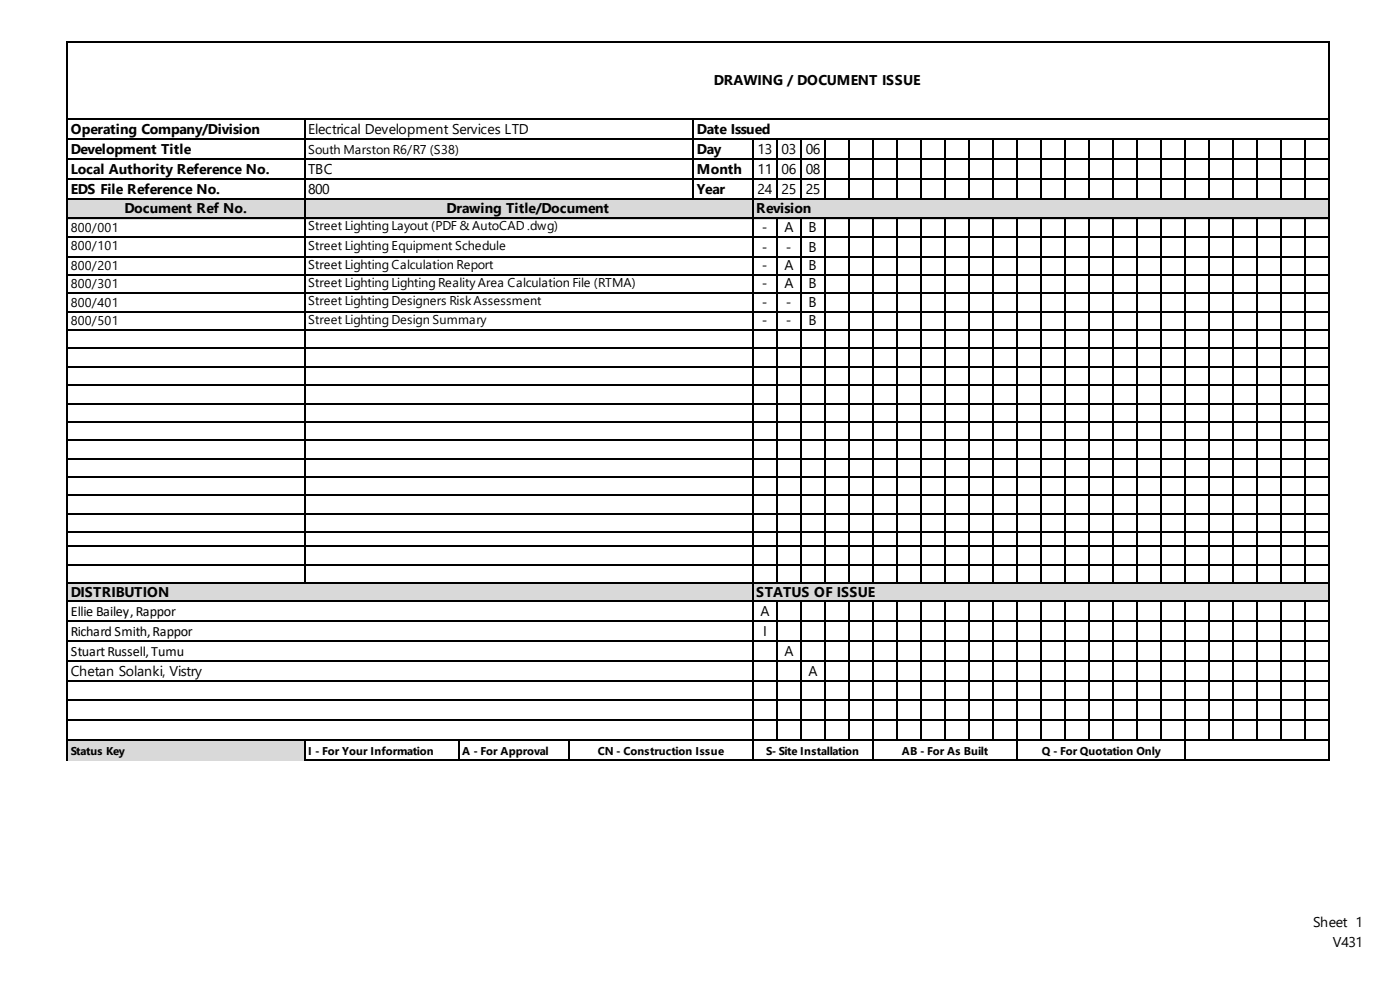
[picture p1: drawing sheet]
<svg xmlns="http://www.w3.org/2000/svg" width="297mm" height="210mm" viewBox="0 0 297 210" stroke-linecap="round" stroke-linejoin="round" font-family="sans-serif">
<defs><g id="words">
<g font-size="3">
<text x="151.4" y="18">DRAWING / DOCUMENT ISSUE</text>
<text x="15" y="28.5">Operating Company/Division</text>
<text x="65.4" y="28.5">Electrical Development Services LTD</text>
<text x="147.8" y="28.5">Date Issued</text>
<text x="15" y="32.7">Development Title</text>
<text x="147.8" y="32.7">Day</text>
<text x="160.7" y="32.7">13</text>
<text x="165.8" y="32.7">03</text>
<text x="170.9" y="32.7">06</text>
<text x="15" y="36.9">Local Authority Reference No.</text>
<text x="15" y="41.1">EDS File Reference No.</text>
<text x="65.4" y="41.1">800</text>
<text x="65.4" y="36.9">TBC</text>
<text x="147.8" y="36.9">Month</text>
<text x="147.8" y="41.1">Year</text>
<text x="160.7" y="36.9">11</text>
<text x="160.7" y="41.1">24</text>
<text x="165.8" y="36.9">06</text>
<text x="165.8" y="41.1">25</text>
<text x="170.9" y="36.9">08</text>
<text x="170.9" y="41.1">25</text>
<text x="26.4" y="45.3">Document Ref No.</text>
<text x="94.8" y="45.3">Drawing Title/Document</text>
<text x="160.4" y="45.3">Revision</text>
<text x="161.6" y="49.2">-</text>
<text x="161.6" y="53.4">-</text>
<text x="166.4" y="49.2">A</text>
<text x="166.7" y="53.4">-</text>
<text x="171.5" y="49.2">B</text>
<text x="171.5" y="53.4">B</text>
<text x="161.6" y="57.3">-</text>
<text x="166.4" y="57.3">A</text>
<text x="171.5" y="57.3">B</text>
<text x="161.6" y="61.2">-</text>
<text x="161.6" y="65.1">-</text>
<text x="166.4" y="61.2">A</text>
<text x="166.7" y="65.1">-</text>
<text x="171.5" y="61.2">B</text>
<text x="171.5" y="65.1">B</text>
<text x="161.6" y="69">-</text>
<text x="166.7" y="69">-</text>
<text x="171.5" y="69">B</text>
<text x="15" y="130.7">Ellie Bailey, Rappor</text>
<text x="15" y="126.5">DISTRIBUTION</text>
<text x="160.4" y="126.5">STATUS OF ISSUE</text>
<text x="161.3" y="130.7">A</text>
<text x="15" y="134.9">Richard Smith, Rappor</text>
<text x="161.9" y="134.9">I</text>
<text x="15" y="143.3">Chetan Solanki, Vistry</text>
<text x="15" y="139.1">Stuart Russell, Tumu</text>
<text x="166.4" y="139.1">A</text>
<text x="171.5" y="143.3">A</text>
<text x="278.6" y="196.7">Sheet 1</text>
<text x="282.8" y="200.9">V431</text>
</g>
<g font-size="2.7">
<text x="65.4" y="32.7">South Marston R6/R7 (S38)</text>
<text x="15" y="49.2">800/001</text>
<text x="15" y="53.1">800/101</text>
<text x="65.4" y="53.1">Street Lighting Equipment Schedule</text>
<text x="65.4" y="48.9">Street Lighting Layout (PDF &amp; AutoCAD .dwg)</text>
<text x="15" y="57.3">800/201</text>
<text x="65.4" y="57">Street Lighting Calculation Report</text>
<text x="15" y="61.2">800/301</text>
<text x="15" y="65.1">800/401</text>
<text x="65.4" y="60.9">Street Lighting Lighting Reality Area Calculation File (RTMA)</text>
<text x="65.4" y="64.8">Street Lighting Designers Risk Assessment</text>
<text x="15" y="69">800/501</text>
<text x="65.4" y="68.7">Street Lighting Design Summary</text>
</g>
<g font-size="2.4">
<text x="15" y="160.1">Status Key</text>
<text x="65.4" y="160.1">I - For Your Information</text>
<text x="98.1" y="160.1">A - For Approval</text>
<text x="126.8" y="160.1">CN - Construction Issue</text>
<text x="162.5" y="160.1">S- Site Installation</text>
<text x="191.3" y="160.1">AB - For As Built</text>
<text x="221" y="160.1">Q - For Quotation Only</text>
</g>
</g></defs>
<g fill="#d9d9d9">
<path d="M14.3 42h267.9v4.5h-267.9z"/>
<path d="M14.3 123.5h267.9v4.2h-267.9z"/>
</g>
<g fill="#fff">
<path d="M159.5 127.4h10.5v4.5h-10.5z"/>
<path d="M159.5 131.6h5.4v4.5h-5.4z"/>
<path d="M159.5 135.8h5.4v4.5h-5.4z"/>
</g>
<path d="M14.3 156.8h50.5v4.5h-50.5z" fill="#d9d9d9"/>
<g fill="#fff">
<path d="M64.5 156.8h95.3v4.5h-95.3z"/>
<path d="M251.3 156.8h30.9v4.5h-30.9z"/>
</g>
<g fill="none" stroke="#000" stroke-width=".3">
<path d="M14.2 8.7v152.6M14.4 8.8h267.8M282 9v152.3M14.4 25.3h267.8M14.4 29.5h267.8M14.4 33.7h267.8M14.4 37.9h267.8M64.6 25.5v98.3M147.1 25.5v16.8M159.7 29.7v131.6M164.8 29.7v12.6M169.9 29.7v12.6"/>
<path d="M175 29.7v12.6M180.1 29.7v12.6M185.2 29.7v12.6M190.3 29.7v12.6M195.4 29.7v12.6M200.5 29.7v12.6M205.6 29.7v12.6M210.7 29.7v12.6M215.8 29.7v12.6M220.8 29.7v12.6M225.9 29.7v12.6M231 29.7v12.6"/>
<path d="M236.1 29.7v12.6M241.2 29.7v12.6M246.3 29.7v12.6M251.4 29.7v12.6M256.5 29.7v12.6M261.6 29.7v12.6M266.7 29.7v12.6M271.8 29.7v12.6M276.9 29.7v12.6M14.4 42.1h267.8M14.4 46.3h267.8M14.4 50.2h267.8"/>
<path d="M14.4 54.4h267.8M14.4 58.3h267.8M164.8 46.5v77.3M169.9 46.5v77.3M175 46.5v77.3M180.1 46.5v77.3M185.2 46.5v77.3M190.3 46.5v77.3M195.4 46.5v77.3M200.5 46.5v77.3M205.6 46.5v77.3M210.7 46.5v77.3"/>
<path d="M215.8 46.5v77.3M220.8 46.5v77.3M225.9 46.5v77.3M231 46.5v77.3M236.1 46.5v77.3M241.2 46.5v77.3M246.3 46.5v77.3M251.4 46.5v77.3M256.5 46.5v77.3M261.6 46.5v77.3M266.7 46.5v77.3M271.8 46.5v77.3"/>
<path d="M276.9 46.5v77.3M14.4 62.2h267.8M14.4 66.1h267.8M14.4 70h267.8M14.4 73.9h267.8M14.4 77.8h267.8M14.4 81.7h267.8M14.4 85.6h267.8M14.4 89.5h267.8M14.4 93.4h267.8M14.4 97.3h267.8M14.4 101.2h267.8"/>
<path d="M14.4 105.1h267.8M14.4 109h267.8M14.4 112.9h267.8M14.4 115.9h267.8M14.4 119.8h267.8M14.4 123.7h267.8M14.4 127.6h267.8M14.4 131.8h267.8M14.4 136h267.8M164.8 127.7v29.4M169.9 127.7v29.4M175 127.7v29.4"/>
<path d="M180.1 127.7v29.4M185.2 127.7v33.6M190.3 127.7v29.4M195.4 127.7v29.4M200.5 127.7v29.4M205.6 127.7v29.4M210.7 127.7v29.4M215.8 127.7v33.6M220.8 127.7v29.4M225.9 127.7v29.4M231 127.7v29.4M236.1 127.7v29.4"/>
<path d="M241.2 127.7v29.4M246.3 127.7v29.4M251.4 127.7v33.6M256.5 127.7v29.4M261.6 127.7v29.4M266.7 127.7v29.4M271.8 127.7v29.4M276.9 127.7v29.4M14.4 140.2h267.8M14.4 144.4h267.8M14.4 148.6h267.8M14.4 152.8h267.8"/>
<path d="M14.4 157h267.8M64.6 157.1v4.2M97.3 157.1v4.2M120.7 157.1v4.2M64.8 161.2h217.4"/>
</g>
<use href="#words"/>
</svg>
